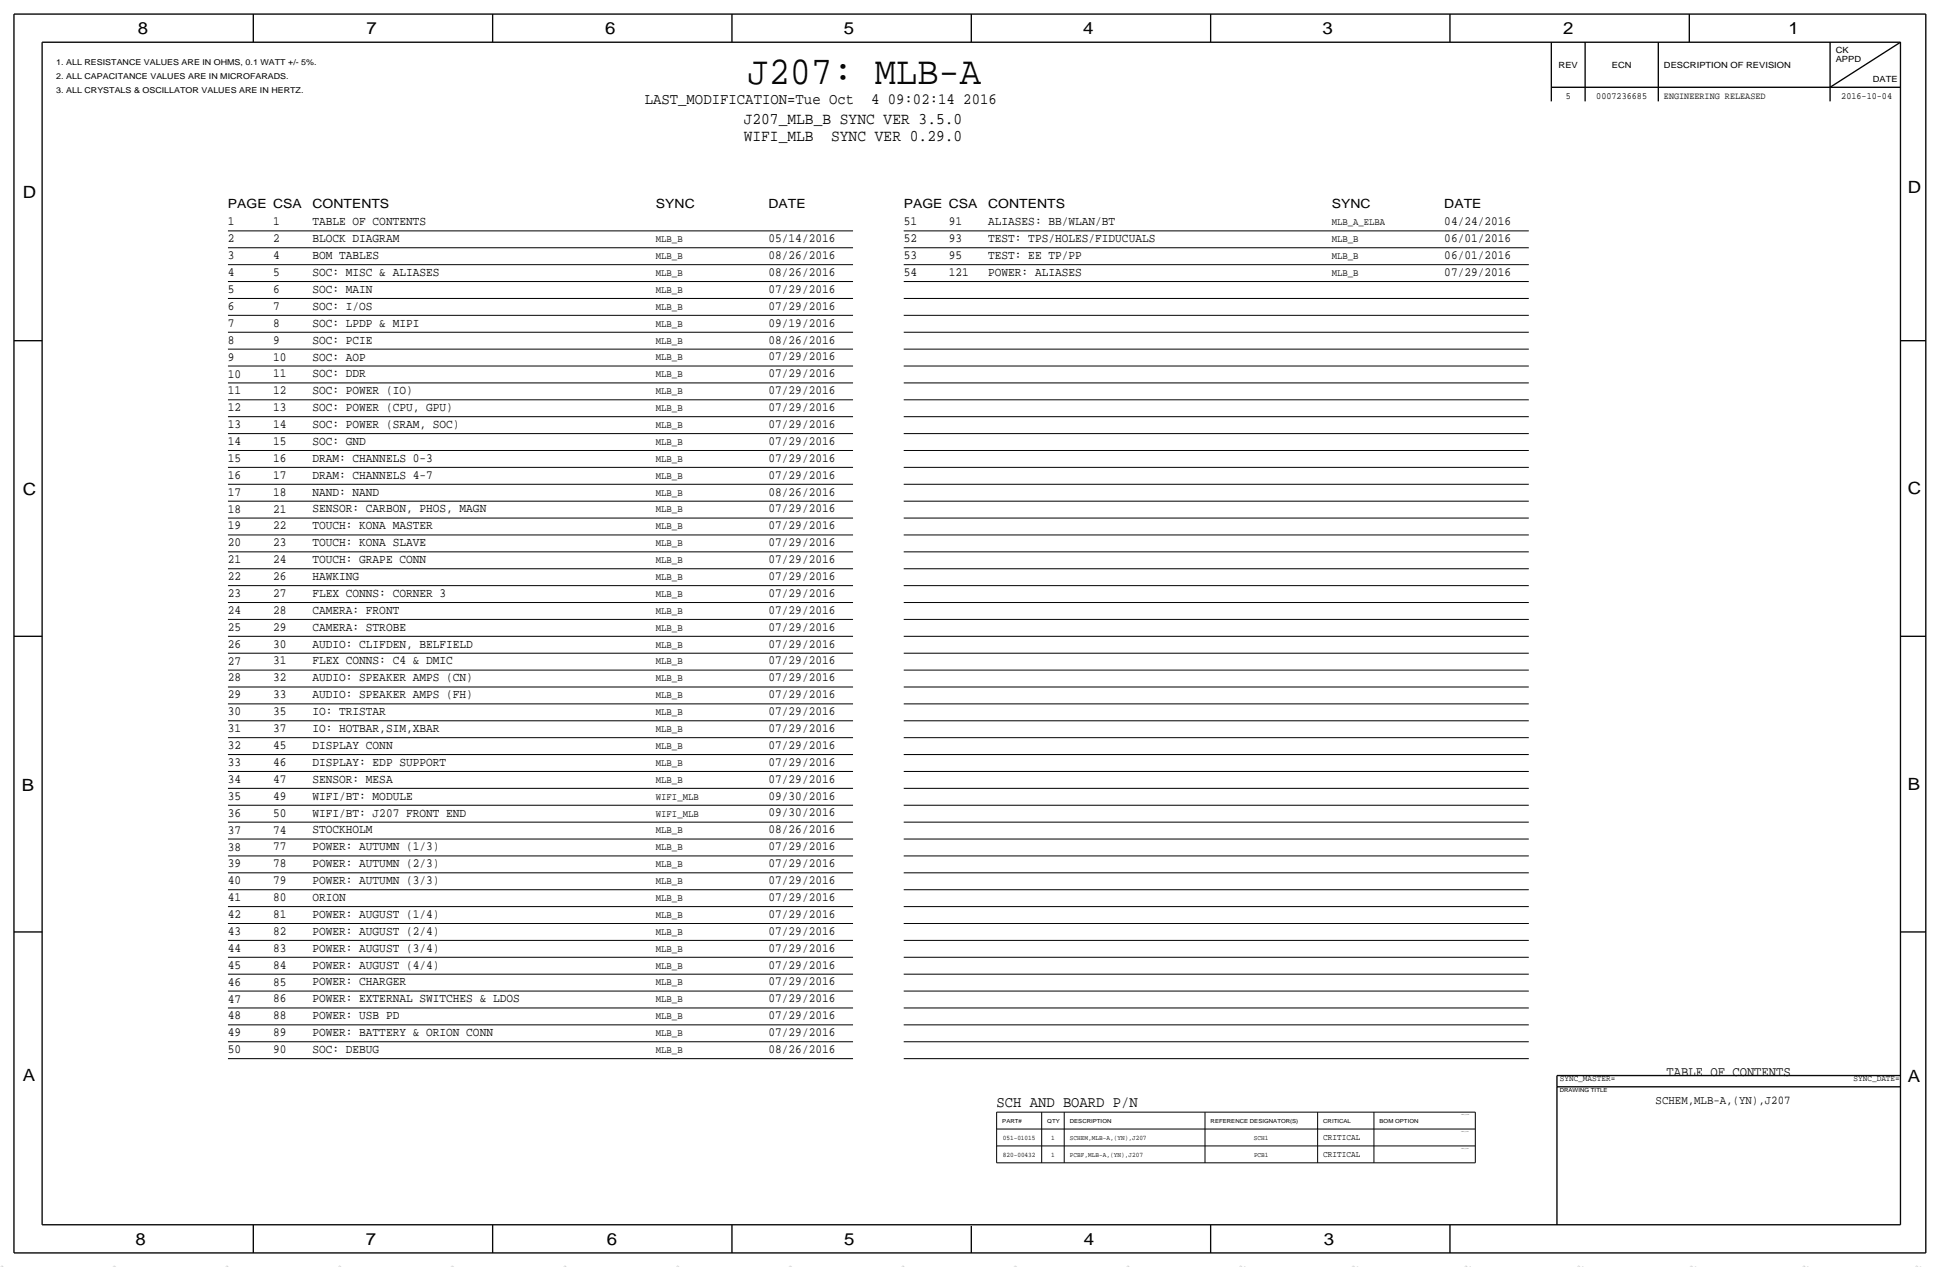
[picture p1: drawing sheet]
<svg xmlns="http://www.w3.org/2000/svg" width="875mm" height="572mm" viewBox="0 0 875 572" stroke-linecap="round" stroke-linejoin="round" font-family="sans-serif">
<defs><g id="words">
<text font-size="17.9" x="337" y="38">J207: MLB-A</text>
<g font-size="7.6">
<text x="62" y="15">8</text>
<text x="165" y="15">7</text>
<text x="273" y="15">6</text>
<text x="381" y="15">5</text>
<text x="489" y="15">4</text>
<text x="597" y="15">3</text>
<text x="705" y="15">2</text>
<text x="807" y="15">1</text>
<text x="10" y="89">D</text>
<text x="860" y="87">D</text>
<text x="10" y="223">C</text>
<text x="860" y="223">C</text>
<text x="10" y="357">B</text>
<text x="860" y="356">B</text>
<text x="10" y="487">A</text>
<text x="860" y="488">A</text>
<text x="61" y="562">8</text>
<text x="165" y="562">7</text>
<text x="274" y="562">6</text>
<text x="381" y="562">5</text>
<text x="489" y="562">4</text>
<text x="597" y="562">3</text>
</g>
<g font-size="7.4">
<text x="335" y="56">J207_MLB_B SYNC VER 3.5.0</text>
<text x="335" y="63">WIFI_MLB</text>
<text x="375" y="63">SYNC VER 0.29.0</text>
</g>
<g font-size="7.1">
<text x="291" y="47">LAST_MODIFICATION=Tue Oct</text>
<text x="393" y="47">4 09:02:14 2016</text>
</g>
<text font-size="7" x="450" y="499">SCH AND BOARD P/N</text>
<text font-size="6.2" x="752" y="485">TABLE OF CONTENTS</text>
<g font-size="5.7">
<text x="103" y="94">PAGE CSA</text>
<text x="141" y="94">CONTENTS</text>
<text x="296" y="94">SYNC</text>
<text x="347" y="94">DATE</text>
<text x="408" y="94">PAGE CSA</text>
<text x="446" y="94">CONTENTS</text>
<text x="601" y="94">SYNC</text>
<text x="651" y="94">DATE</text>
</g>
<g font-size="5.6">
<text x="103" y="102">1</text>
<text x="123" y="102">1</text>
<text x="141" y="102">TABLE OF CONTENTS</text>
<text x="408" y="102">51</text>
<text x="428" y="102">91</text>
<text x="446" y="102">ALIASES: BB/WLAN/BT</text>
<text x="651" y="102">04/24/2016</text>
<text x="103" y="109">2</text>
<text x="123" y="109">2</text>
<text x="141" y="109">BLOCK DIAGRAM</text>
<text x="347" y="109">05/14/2016</text>
<text x="408" y="109">52</text>
<text x="428" y="109">93</text>
<text x="446" y="109">TEST: TPS/HOLES/FIDUCUALS</text>
<text x="651" y="109">06/01/2016</text>
<text x="103" y="117">3</text>
<text x="123" y="117">4</text>
<text x="141" y="117">BOM TABLES</text>
<text x="347" y="117">08/26/2016</text>
<text x="408" y="117">53</text>
<text x="428" y="117">95</text>
<text x="446" y="117">TEST: EE TP/PP</text>
<text x="651" y="117">06/01/2016</text>
<text x="103" y="124">4</text>
<text x="123" y="125">5</text>
<text x="141" y="124">SOC: MISC &amp; ALIASES</text>
<text x="347" y="124">08/26/2016</text>
<text x="408" y="124">54</text>
<text x="428" y="124">121</text>
<text x="446" y="124">POWER: ALIASES</text>
<text x="651" y="124">07/29/2016</text>
<text x="103" y="132">5</text>
<text x="123" y="132">6</text>
<text x="141" y="132">SOC: MAIN</text>
<text x="347" y="132">07/29/2016</text>
<text x="103" y="140">6</text>
<text x="123" y="140">7</text>
<text x="141" y="140">SOC: I/OS</text>
<text x="347" y="140">07/29/2016</text>
<text x="103" y="147">7</text>
<text x="123" y="147">8</text>
<text x="141" y="147">SOC: LPDP &amp; MIPI</text>
<text x="347" y="147">09/19/2016</text>
<text x="103" y="155">8</text>
<text x="123" y="155">9</text>
<text x="141" y="155">SOC: PCIE</text>
<text x="347" y="155">08/26/2016</text>
<text x="103" y="163">9</text>
<text x="123" y="163">10</text>
<text x="141" y="163">SOC: AOP</text>
<text x="347" y="163">07/29/2016</text>
<text x="103" y="170">10</text>
<text x="123" y="170">11</text>
<text x="141" y="170">SOC: DDR</text>
<text x="347" y="170">07/29/2016</text>
<text x="103" y="178">11</text>
<text x="123" y="178">12</text>
<text x="141" y="178">SOC: POWER (IO)</text>
<text x="347" y="178">07/29/2016</text>
<text x="103" y="186">12</text>
<text x="123" y="185">13</text>
<text x="141" y="185">SOC: POWER (CPU, GPU)</text>
<text x="347" y="185">07/29/2016</text>
<text x="103" y="193">13</text>
<text x="123" y="193">14</text>
<text x="141" y="193">SOC: POWER (SRAM, SOC)</text>
<text x="347" y="193">07/29/2016</text>
<text x="103" y="201">14</text>
<text x="123" y="201">15</text>
<text x="141" y="201">SOC: GND</text>
<text x="347" y="201">07/29/2016</text>
<text x="103" y="208">15</text>
<text x="123" y="208">16</text>
<text x="141" y="208">DRAM: CHANNELS 0-3</text>
<text x="347" y="208">07/29/2016</text>
<text x="123" y="216">17</text>
<text x="141" y="216">DRAM: CHANNELS 4-7</text>
<text x="347" y="216">07/29/2016</text>
<text x="103" y="216">16</text>
<text x="103" y="224">17</text>
<text x="123" y="224">18</text>
<text x="141" y="224">NAND: NAND</text>
<text x="347" y="224">08/26/2016</text>
<text x="103" y="231">18</text>
<text x="123" y="231">21</text>
<text x="141" y="231">SENSOR: CARBON, PHOS, MAGN</text>
<text x="347" y="231">07/29/2016</text>
<text x="103" y="239">19</text>
<text x="123" y="239">22</text>
<text x="141" y="239">TOUCH: KONA MASTER</text>
<text x="347" y="239">07/29/2016</text>
<text x="103" y="246">20</text>
<text x="123" y="246">23</text>
<text x="141" y="246">TOUCH: KONA SLAVE</text>
<text x="347" y="246">07/29/2016</text>
<text x="103" y="254">21</text>
<text x="123" y="254">24</text>
<text x="141" y="254">TOUCH: GRAPE CONN</text>
<text x="347" y="254">07/29/2016</text>
<text x="103" y="262">22</text>
<text x="123" y="262">26</text>
<text x="141" y="262">HAWKING</text>
<text x="347" y="262">07/29/2016</text>
<text x="103" y="269">23</text>
<text x="123" y="269">27</text>
<text x="141" y="269">FLEX CONNS: CORNER 3</text>
<text x="347" y="269">07/29/2016</text>
<text x="103" y="277">24</text>
<text x="123" y="277">28</text>
<text x="141" y="277">CAMERA: FRONT</text>
<text x="347" y="277">07/29/2016</text>
<text x="103" y="284">25</text>
<text x="123" y="284">29</text>
<text x="141" y="284">CAMERA: STROBE</text>
<text x="347" y="284">07/29/2016</text>
<text x="103" y="292">26</text>
<text x="123" y="292">30</text>
<text x="141" y="292">AUDIO: CLIFDEN, BELFIELD</text>
<text x="347" y="292">07/29/2016</text>
<text x="103" y="300">27</text>
<text x="123" y="300">31</text>
<text x="141" y="300">FLEX CONNS: C4 &amp; DMIC</text>
<text x="347" y="300">07/29/2016</text>
<text x="103" y="307">28</text>
<text x="123" y="307">32</text>
<text x="141" y="307">AUDIO: SPEAKER AMPS (CN)</text>
<text x="347" y="307">07/29/2016</text>
<text x="103" y="315">29</text>
<text x="123" y="315">33</text>
<text x="141" y="315">AUDIO: SPEAKER AMPS (FH)</text>
<text x="347" y="315">07/29/2016</text>
<text x="103" y="323">30</text>
<text x="123" y="323">35</text>
<text x="141" y="323">IO: TRISTAR</text>
<text x="347" y="323">07/29/2016</text>
<text x="103" y="330">31</text>
<text x="123" y="330">37</text>
<text x="141" y="330">IO: HOTBAR,SIM,XBAR</text>
<text x="347" y="330">07/29/2016</text>
<text x="103" y="338">32</text>
<text x="123" y="338">45</text>
<text x="141" y="338">DISPLAY CONN</text>
<text x="347" y="338">07/29/2016</text>
<text x="103" y="346">33</text>
<text x="123" y="345">46</text>
<text x="141" y="345">DISPLAY: EDP SUPPORT</text>
<text x="347" y="345">07/29/2016</text>
<text x="103" y="353">34</text>
<text x="123" y="353">47</text>
<text x="141" y="353">SENSOR: MESA</text>
<text x="347" y="353">07/29/2016</text>
<text x="103" y="361">35</text>
<text x="123" y="361">49</text>
<text x="141" y="361">WIFI/BT: MODULE</text>
<text x="347" y="361">09/30/2016</text>
<text x="103" y="368">36</text>
<text x="123" y="368">50</text>
<text x="141" y="368">WIFI/BT: J207 FRONT END</text>
<text x="347" y="368">09/30/2016</text>
<text x="103" y="376">37</text>
<text x="123" y="376">74</text>
<text x="141" y="376">STOCKHOLM</text>
<text x="347" y="376">08/26/2016</text>
<text x="103" y="384">38</text>
<text x="123" y="384">77</text>
<text x="141" y="384">POWER: AUTUMN (1/3)</text>
<text x="347" y="384">07/29/2016</text>
<text x="103" y="391">39</text>
<text x="123" y="391">78</text>
<text x="141" y="391">POWER: AUTUMN (2/3)</text>
<text x="347" y="391">07/29/2016</text>
<text x="103" y="399">40</text>
<text x="123" y="399">79</text>
<text x="141" y="399">POWER: AUTUMN (3/3)</text>
<text x="347" y="399">07/29/2016</text>
<text x="103" y="406">41</text>
<text x="123" y="406">80</text>
<text x="141" y="406">ORION</text>
<text x="347" y="406">07/29/2016</text>
<text x="103" y="414">42</text>
<text x="123" y="414">81</text>
<text x="141" y="414">POWER: AUGUST (1/4)</text>
<text x="347" y="414">07/29/2016</text>
<text x="103" y="422">43</text>
<text x="123" y="422">82</text>
<text x="141" y="422">POWER: AUGUST (2/4)</text>
<text x="347" y="422">07/29/2016</text>
<text x="103" y="429">44</text>
<text x="123" y="429">83</text>
<text x="141" y="429">POWER: AUGUST (3/4)</text>
<text x="347" y="429">07/29/2016</text>
<text x="103" y="437">45</text>
<text x="123" y="437">84</text>
<text x="141" y="437">POWER: AUGUST (4/4)</text>
<text x="347" y="437">07/29/2016</text>
<text x="103" y="445">46</text>
<text x="123" y="445">85</text>
<text x="141" y="445">POWER: CHARGER</text>
<text x="347" y="445">07/29/2016</text>
<text x="103" y="452">47</text>
<text x="123" y="452">86</text>
<text x="141" y="452">POWER: EXTERNAL SWITCHES &amp; LDOS</text>
<text x="347" y="452">07/29/2016</text>
<text x="103" y="460">48</text>
<text x="123" y="460">88</text>
<text x="141" y="460">POWER: USB PD</text>
<text x="347" y="460">07/29/2016</text>
<text x="103" y="467">49</text>
<text x="123" y="467">89</text>
<text x="141" y="467">POWER: BATTERY &amp; ORION CONN</text>
<text x="347" y="467">07/29/2016</text>
<text x="103" y="475">50</text>
<text x="123" y="475">90</text>
<text x="141" y="475">SOC: DEBUG</text>
<text x="347" y="475">08/26/2016</text>
</g>
<text font-size="5.4" x="747" y="498">SCHEM,MLB-A,(YN),J207</text>
<g font-size="4.5">
<text x="601" y="102">MLB_A_ELBA</text>
<text x="296" y="109">MLB_B</text>
<text x="601" y="109">MLB_B</text>
<text x="296" y="117">MLB_B</text>
<text x="601" y="117">MLB_B</text>
<text x="296" y="124">MLB_B</text>
<text x="601" y="124">MLB_B</text>
<text x="296" y="132">MLB_B</text>
<text x="296" y="140">MLB_B</text>
<text x="296" y="147">MLB_B</text>
<text x="296" y="155">MLB_B</text>
<text x="296" y="163">MLB_B</text>
<text x="296" y="170">MLB_B</text>
<text x="296" y="178">MLB_B</text>
<text x="296" y="185">MLB_B</text>
<text x="296" y="193">MLB_B</text>
<text x="296" y="201">MLB_B</text>
<text x="296" y="208">MLB_B</text>
<text x="296" y="216">MLB_B</text>
<text x="296" y="224">MLB_B</text>
<text x="296" y="231">MLB_B</text>
<text x="296" y="239">MLB_B</text>
<text x="296" y="246">MLB_B</text>
<text x="296" y="254">MLB_B</text>
<text x="296" y="262">MLB_B</text>
<text x="296" y="269">MLB_B</text>
<text x="296" y="277">MLB_B</text>
<text x="296" y="284">MLB_B</text>
<text x="296" y="292">MLB_B</text>
<text x="296" y="300">MLB_B</text>
<text x="296" y="307">MLB_B</text>
<text x="296" y="315">MLB_B</text>
<text x="296" y="323">MLB_B</text>
<text x="296" y="330">MLB_B</text>
<text x="296" y="338">MLB_B</text>
<text x="296" y="345">MLB_B</text>
<text x="296" y="353">MLB_B</text>
<text x="296" y="361">WIFI_MLB</text>
<text x="296" y="368">WIFI_MLB</text>
<text x="296" y="376">MLB_B</text>
<text x="296" y="384">MLB_B</text>
<text x="296" y="391">MLB_B</text>
<text x="296" y="399">MLB_B</text>
<text x="296" y="406">MLB_B</text>
<text x="296" y="414">MLB_B</text>
<text x="296" y="422">MLB_B</text>
<text x="296" y="429">MLB_B</text>
<text x="296" y="437">MLB_B</text>
<text x="296" y="444">MLB_B</text>
<text x="296" y="452">MLB_B</text>
<text x="296" y="460">MLB_B</text>
<text x="296" y="467">MLB_B</text>
<text x="296" y="475">MLB_B</text>
</g>
<g font-size="4.3">
<text x="706" y="44">5</text>
<text x="720" y="44">0007236685</text>
<text x="751" y="44">ENGINEERING RELEASED</text>
<text x="830" y="44">2016-10-04</text>
</g>
<g font-size="3.9">
<text x="704" y="488">SYNC_MASTER=</text>
<text x="836" y="488">SYNC_DATE=</text>
<text x="597" y="514">CRITICAL</text>
<text x="597" y="522">CRITICAL</text>
</g>
<g font-size="3.8">
<text x="828" y="24">CK</text>
<text x="828" y="28">APPD</text>
<text x="703" y="30">REV</text>
<text x="727" y="30">ECN</text>
<text x="751" y="30">DESCRIPTION OF REVISION</text>
<text x="845" y="37">DATE</text>
</g>
<g font-size="3.7">
<text x="25" y="29">1. ALL RESISTANCE VALUES ARE IN OHMS, 0.1 WATT +/- 5%.</text>
<text x="25" y="36">2. ALL CAPACITANCE VALUES ARE IN MICROFARADS.</text>
<text x="25" y="42">3. ALL CRYSTALS &amp; OSCILLATOR VALUES ARE IN HERTZ.</text>
</g>
<g font-size="3.1">
<text x="452" y="514">051-01015</text>
<text x="474" y="514">1</text>
<text x="483" y="514">SCHEM,MLB-A,(YN),J207</text>
<text x="566" y="514">SCH1</text>
<text x="452" y="522">820-00432</text>
<text x="474" y="522">1</text>
<text x="483" y="522">PCBF,MLB-A,(YN),J207</text>
<text x="566" y="522">PCB1</text>
</g>
<g font-size="2.5">
<text x="704" y="493">DRAWING TITLE</text>
<text x="452" y="507">PART#</text>
<text x="472" y="507">QTY</text>
<text x="483" y="507">DESCRIPTION</text>
<text x="546" y="507">REFERENCE DESIGNATOR(S)</text>
<text x="597" y="507">CRITICAL</text>
<text x="622" y="507">BOM OPTION</text>
</g>
<g font-size=".4">
<text x="659" y="503">TABLE_5_HEAD</text>
<text x="659" y="511">TABLE_5_ITEM</text>
<text x="659" y="518">TABLE_5_ITEM</text>
</g>
</g></defs>
<g fill="none" stroke="#000" stroke-width=".6" stroke-linecap="butt">
<path d="M6 6v559zM6 6h863zM19 19v533zM19 19h838zM114 6v13zM222 6v13zM330 6v13zM438 6v13zM546 6v13zM654 6v13zM700 19v27zM715 19v27z"/>
<path d="M748 19v27zM762 6v13zM825 19v27zM857 19v533zM869 6v559zM700 39h157zM825 39l32-20zM6 154h13zM857 154h12zM6 287h13zM857 287h12zM6 420h13z"/>
<path d="M857 420h12zM702 485v5zM702 485h155zM702 490v62zM702 490h155zM19 552h838zM114 552v13zM222 552v13zM330 552v13zM438 553v12zM546 552v13zM654 552v13z"/>
<path d="M6 565h863z"/>
</g>
<g fill="none" stroke="#000" stroke-width=".45">
<path d="M103 119h282zM103 112h282zM103 104h282zM408 119h282zM408 112h282zM408 104h282zM103 135h282zM103 127h282zM408 135h282zM408 127h282zM103 157h282zM103 150h282z"/>
<path d="M103 142h282zM408 157h282zM408 150h282zM408 142h282zM103 173h282zM103 165h282zM408 173h282zM408 165h282zM103 196h282zM103 188h282zM103 180h282zM408 196h282z"/>
<path d="M408 188h282zM408 180h282zM103 218h282zM103 211h282zM103 203h282zM408 218h282zM408 211h282zM408 203h282zM103 234h282zM103 226h282zM408 234h282zM408 226h282z"/>
<path d="M103 257h282zM103 249h282zM103 241h282zM408 257h282zM408 249h282zM408 241h282zM103 279h282zM103 272h282zM103 264h282zM408 279h282zM408 272h282zM408 264h282z"/>
<path d="M103 295h282zM103 287h282zM408 295h282zM408 287h282zM103 318h282zM103 310h282zM103 302h282zM408 318h282zM408 310h282zM408 302h282zM103 333h282zM103 325h282z"/>
<path d="M408 333h282zM408 325h282zM103 356h282zM103 348h282zM103 340h282zM408 356h282zM408 348h282zM408 340h282zM103 378h282zM103 371h282zM103 363h282zM408 378h282z"/>
<path d="M408 371h282zM408 363h282zM103 394h282zM103 386h282zM408 394h282zM408 386h282zM103 417h282zM103 409h282zM103 401h282zM408 417h282zM408 409h282zM408 401h282z"/>
<path d="M103 439h282zM103 432h282zM103 424h282zM408 439h282zM408 432h282zM408 424h282zM103 455h282zM103 447h282zM408 455h282zM408 447h282zM103 478h282zM103 470h282z"/>
<path d="M103 462h282zM408 478h282zM408 470h282zM408 462h282zM450 517v8zM450 509v8zM450 517h215zM450 502v7zM450 509h215zM450 502h215zM470 517v8zM470 509v8z"/>
<path d="M470 502v7zM480 517v8zM480 509v8zM480 502v7zM544 517v8zM544 509v8zM544 502v7zM594 517v8zM594 509v8zM594 502v7zM620 517v8zM620 509v8z"/>
<path d="M620 502v7zM665 517v8zM665 509v8zM665 502v7zM450 525h215z"/>
</g>
<use href="#words"/>
</svg>
